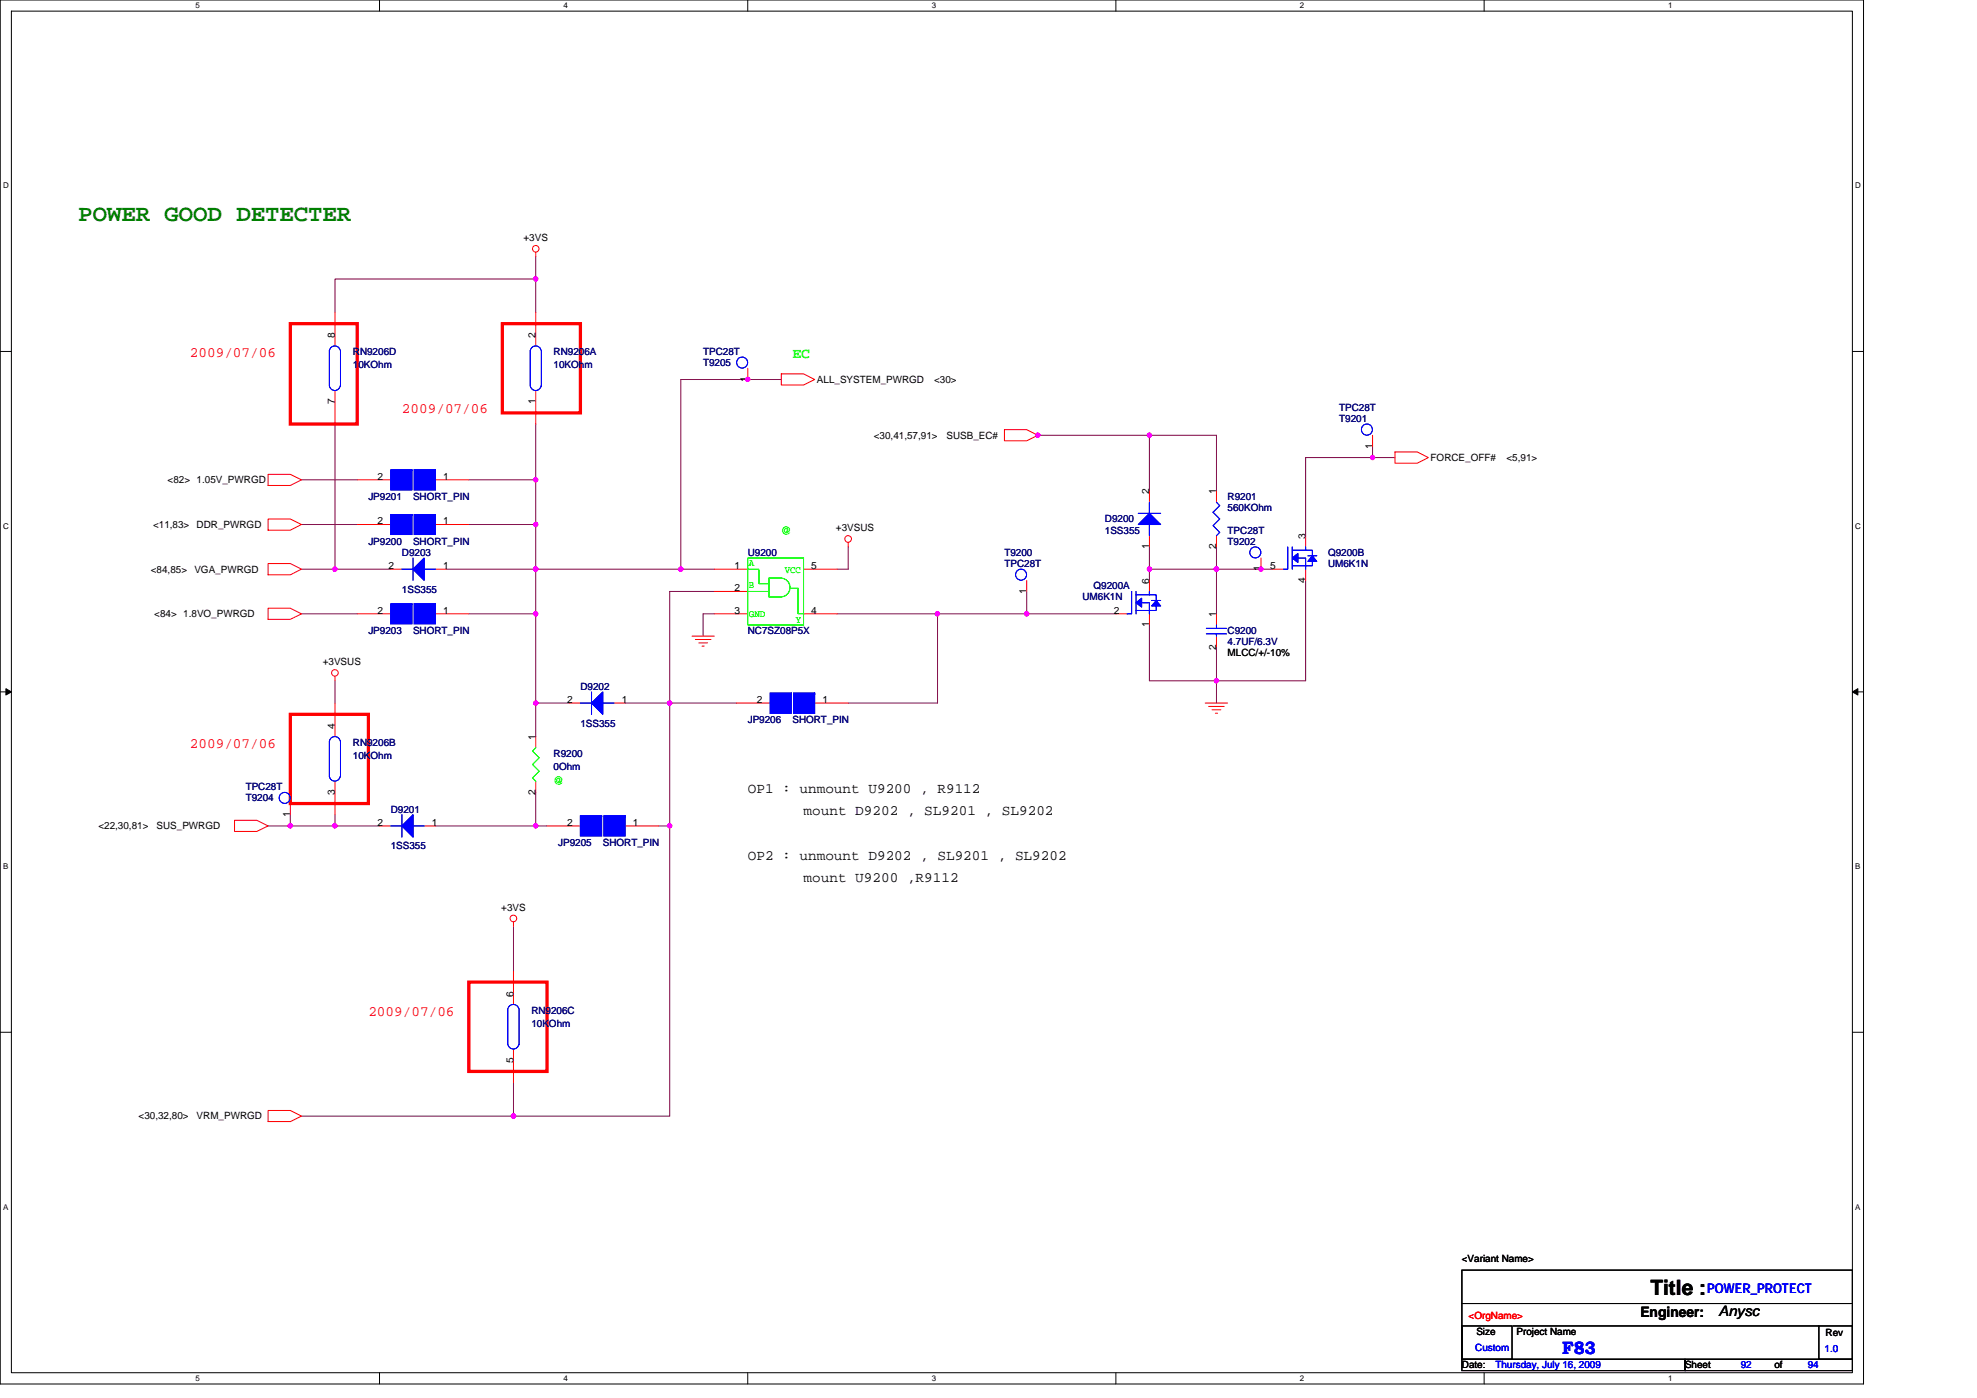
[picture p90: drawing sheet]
<svg xmlns="http://www.w3.org/2000/svg" width="297mm" height="210mm" viewBox="0 0 297 210" stroke-linecap="round" stroke-linejoin="round" font-family="sans-serif">
<defs><g id="words">
<text font-size="3.5" fill="#008000" x="11.8" y="33.1">POWER GOOD DETECTER</text>
<text font-size="3.2" x="248" y="194.5">Title :</text>
<text font-size="2.7" fill="#00f" x="234.7" y="203.3">F83</text>
<g font-size="2.2" fill="#f00">
<text x="28.5" y="53.7">2009/07/06</text>
<text x="60.4" y="62.1">2009/07/06</text>
<text x="28.5" y="112.4">2009/07/06</text>
<text x="55.3" y="152.6">2009/07/06</text>
</g>
<text font-size="2.2" fill="#0f0" x="119.1" y="53.8">EC</text>
<g font-size="2.2">
<text x="112.3" y="119.1">OP1 : unmount U9200 , R9112</text>
<text x="120.7" y="122.4">mount D9202 , SL9201 , SL9202</text>
<text x="112.3" y="129.1">OP2 : unmount D9202 , SL9201 , SL9202</text>
<text x="120.7" y="132.5">mount U9200 ,R9112</text>
<text x="246.5" y="197.8">Engineer:</text>
<text x="258.2" y="197.7">Anysc</text>
</g>
<text font-size="2" fill="#00f" x="256.5" y="194.3">POWER_PROTECT</text>
<g font-size="1.5">
<text x="78.7" y="36.2">+3VS</text>
<text x="50.3" y="50.8" transform="rotate(-90 50.3 50.8)">8</text>
<text x="80.5" y="50.8" transform="rotate(-90 80.5 50.8)">2</text>
<text x="112.3" y="57.3" transform="rotate(-90 112.3 57.3)">1</text>
<text x="122.7" y="57.5">ALL_SYSTEM_PWRGD</text>
<text x="140.4" y="57.5">&lt;30&gt;</text>
<text x="50.3" y="60.7" transform="rotate(-90 50.3 60.7)">7</text>
<text x="80.5" y="60.7" transform="rotate(-90 80.5 60.7)">1</text>
<text x="131.3" y="65.9">&lt;30,41,57,91&gt;</text>
<text x="142.2" y="65.9">SUSB_EC#</text>
<text x="206.2" y="67.4" transform="rotate(-90 206.2 67.4)">1</text>
<text x="214.9" y="69.2">FORCE_OFF#</text>
<text x="226.4" y="69.2">&lt;5,91&gt;</text>
<text x="25.2" y="72.6">&lt;82&gt; 1.05V_PWRGD</text>
<text x="56.7" y="72.1">2</text>
<text x="66.6" y="72.1">1</text>
<text x="172.7" y="74.3" transform="rotate(-90 172.7 74.3)">2</text>
<text x="182.7" y="74.3" transform="rotate(-90 182.7 74.3)">1</text>
<text x="23" y="79.3">&lt;11,83&gt;</text>
<text x="29.5" y="79.3">DDR_PWRGD</text>
<text x="56.7" y="78.8">2</text>
<text x="66.6" y="78.8">1</text>
<text x="125.6" y="79.8">+3VSUS</text>
<text x="172.7" y="82.5" transform="rotate(-90 172.7 82.5)">1</text>
<text x="182.7" y="82.5" transform="rotate(-90 182.7 82.5)">2</text>
<text x="196.1" y="81" transform="rotate(-90 196.1 81)">3</text>
<text x="22.7" y="86">&lt;84,85&gt;</text>
<text x="29.2" y="86">VGA_PWRGD</text>
<text x="58.4" y="85.5">2</text>
<text x="66.6" y="85.5">1</text>
<text x="110.3" y="85.5">1</text>
<text x="110.3" y="88.8">2</text>
<text x="121.9" y="85.5">5</text>
<text x="154.2" y="89.2" transform="rotate(-90 154.2 89.2)">1</text>
<text x="172.7" y="87.7" transform="rotate(-90 172.7 87.7)">6</text>
<text x="189.4" y="85.8" transform="rotate(-90 189.4 85.8)">1</text>
<text x="190.8" y="85.5">5</text>
<text x="196.1" y="87.5" transform="rotate(-90 196.1 87.5)">4</text>
<text x="23.2" y="92.7">&lt;84&gt; 1.8VO_PWRGD</text>
<text x="56.7" y="92.2">2</text>
<text x="66.6" y="92.2">1</text>
<text x="110.3" y="92.2">3</text>
<text x="121.9" y="92.2">4</text>
<text x="167.3" y="92.2">2</text>
<text x="172.7" y="94.2" transform="rotate(-90 172.7 94.2)">1</text>
<text x="182.7" y="92.7" transform="rotate(-90 182.7 92.7)">1</text>
<text x="48.5" y="99.9">+3VSUS</text>
<text x="182.7" y="97.6" transform="rotate(-90 182.7 97.6)">2</text>
<text x="184.4" y="98.6">MLCC/+/-10%</text>
<text x="85.2" y="105.6">2</text>
<text x="93.4" y="105.6">1</text>
<text x="113.7" y="105.6">2</text>
<text x="123.6" y="105.6">1</text>
<text x="50.3" y="109.5" transform="rotate(-90 50.3 109.5)">4</text>
<text x="80.5" y="111.1" transform="rotate(-90 80.5 111.1)">1</text>
<text x="50.3" y="119.4" transform="rotate(-90 50.3 119.4)">3</text>
<text x="80.5" y="119.4" transform="rotate(-90 80.5 119.4)">2</text>
<text x="14.8" y="124.6">&lt;22,30,81&gt;</text>
<text x="23.5" y="124.6">SUS_PWRGD</text>
<text x="43.6" y="122.7" transform="rotate(-90 43.6 122.7)">1</text>
<text x="56.7" y="124">2</text>
<text x="64.9" y="124">1</text>
<text x="85.2" y="124">2</text>
<text x="95.1" y="124">1</text>
<text x="75.3" y="136.8">+3VS</text>
<text x="77.1" y="149.7" transform="rotate(-90 77.1 149.7)">6</text>
<text x="77.1" y="159.6" transform="rotate(-90 77.1 159.6)">5</text>
<text x="20.8" y="168.1">&lt;30,32,80&gt;</text>
<text x="29.5" y="168.1">VRM_PWRGD</text>
<text x="219.6" y="189.6">&lt;Variant Name&gt;</text>
<text x="221.8" y="200.5">Size</text>
<text x="227.9" y="200.5">Project Name</text>
<text x="274.3" y="200.7">Rev</text>
<text x="219.6" y="205.5">Date:</text>
<text x="253.2" y="205.5">Sheet</text>
<text x="266.6" y="205.5">of</text>
</g>
<g font-size="1.5" fill="#000080">
<text x="53" y="53.3">RN9206D</text>
<text x="83.2" y="53.3">RN9206A</text>
<text x="105.6" y="53.3">TPC28T</text>
<text x="53" y="55.3">10KOhm</text>
<text x="83.2" y="55.3">10KOhm</text>
<text x="105.6" y="55">T9205</text>
<text x="201.2" y="63.4">T9201</text>
<text x="201.2" y="61.7">TPC28T</text>
<text x="55.3" y="75.1">JP9201</text>
<text x="62.1" y="75.1">SHORT_PIN</text>
<text x="184.4" y="75.1">R9201</text>
<text x="184.4" y="76.8">560KOhm</text>
<text x="55.3" y="81.8">JP9200</text>
<text x="60.4" y="83.5">D9203</text>
<text x="62.1" y="81.8">SHORT_PIN</text>
<text x="112.3" y="83.5">U9200</text>
<text x="150.9" y="83.5">T9200</text>
<text x="166" y="78.5">D9200</text>
<text x="166" y="80.1">1SS355</text>
<text x="184.4" y="81.8">T9202</text>
<text x="184.4" y="80.1">TPC28T</text>
<text x="199.5" y="83.5">Q9200B</text>
<text x="60.4" y="89">1SS355</text>
<text x="150.9" y="85.2">TPC28T</text>
<text x="164.3" y="88.5">Q9200A</text>
<text x="199.5" y="85.2">UM6K1N</text>
<text x="55.3" y="95.2">JP9203</text>
<text x="62.1" y="95.2">SHORT_PIN</text>
<text x="112.3" y="95.2">NC7SZ08P5X</text>
<text x="162.6" y="90.2">UM6K1N</text>
<text x="184.4" y="95.2">C9200</text>
<text x="184.4" y="96.9">4.7UF/6.3V</text>
<text x="87.2" y="103.6">D9202</text>
<text x="53" y="112">RN9206B</text>
<text x="83.2" y="113.7">R9200</text>
<text x="87.2" y="109.1">1SS355</text>
<text x="112.3" y="108.6">JP9206</text>
<text x="119.1" y="108.6">SHORT_PIN</text>
<text x="36.9" y="118.7">TPC28T</text>
<text x="53" y="114">10KOhm</text>
<text x="83.2" y="115.7">0Ohm</text>
<text x="36.9" y="120.4">T9204</text>
<text x="58.7" y="122">D9201</text>
<text x="58.7" y="127.6">1SS355</text>
<text x="83.9" y="127.1">JP9205</text>
<text x="90.6" y="127.1">SHORT_PIN</text>
<text x="79.8" y="152.2">RN9206C</text>
<text x="79.8" y="154.2">10KOhm</text>
</g>
<g font-size="1.5" fill="#0f0">
<text x="117.4" y="80.1">@</text>
<text x="112.5" y="85">A</text>
<text x="112.5" y="88.4">B</text>
<text x="117.9" y="86">VCC</text>
<text x="112.5" y="92.7">GND</text>
<text x="119.6" y="93.6">Y</text>
<text x="83.2" y="117.7">@</text>
</g>
<text font-size="1.5" fill="#f00" x="220.7" y="198.2">&lt;OrgName&gt;</text>
<g font-size="1.5" fill="#00f">
<text x="221.7" y="202.9">Custom</text>
<text x="274.1" y="203">1.0</text>
<text x="224.7" y="205.5">Thursday, July 16, 2009</text>
<text x="261.6" y="205.5">92</text>
<text x="271.6" y="205.5">94</text>
</g>
<g font-size="1.2">
<text x="29.4" y="1.3">5</text>
<text x="84.7" y="1.3">4</text>
<text x="140" y="1.3">3</text>
<text x="195.3" y="1.3">2</text>
<text x="250.6" y="1.3">1</text>
<text x=".5" y="28.3">D</text>
<text x="278.7" y="28.3">D</text>
<text x=".5" y="79.4">C</text>
<text x="278.7" y="79.4">C</text>
<text x=".5" y="130.6">B</text>
<text x="278.7" y="130.6">B</text>
<text x=".5" y="181.7">A</text>
<text x="278.7" y="181.7">A</text>
<text x="29.4" y="207.5">5</text>
<text x="84.7" y="207.5">4</text>
<text x="140" y="207.5">3</text>
<text x="195.3" y="207.5">2</text>
<text x="250.6" y="207.5">1</text>
</g>
</g></defs>
<path d="M0 0h280v207.9h-280zM1.7 1.7h276.6v204.5h-276.6z" fill="none" stroke="#000" stroke-width=".15"/>
<g fill="#fff">
<path d="M29.4 .2h.6v1.3h-.6z"/>
<path d="M29.4 206.4h.6v1.3h-.6z"/>
</g>
<path d="M57 0v1.7M57 206.2v1.7" fill="none" stroke="#000" stroke-width=".15"/>
<g fill="#fff">
<path d="M84.7 .2h.6v1.3h-.6z"/>
<path d="M84.7 206.4h.6v1.3h-.6z"/>
</g>
<path d="M112.3 0v1.7M112.3 206.2v1.7" fill="none" stroke="#000" stroke-width=".15"/>
<g fill="#fff">
<path d="M140 .2h.6v1.3h-.6z"/>
<path d="M140 206.4h.6v1.3h-.6z"/>
</g>
<path d="M167.7 0v1.7M167.7 206.2v1.7" fill="none" stroke="#000" stroke-width=".15"/>
<g fill="#fff">
<path d="M195.3 .2h.7v1.3h-.7z"/>
<path d="M195.3 206.4h.7v1.3h-.7z"/>
</g>
<path d="M223 0v1.7M223 206.2v1.7" fill="none" stroke="#000" stroke-width=".15"/>
<g fill="#fff">
<path d="M250.6 .2h.7v1.3h-.7z"/>
<path d="M250.6 206.4h.7v1.3h-.7z"/>
<path d="M.5 27.2h.8v1.4h-.8z"/>
<path d="M278.7 27.2h.9v1.4h-.9z"/>
<path d="M.5 78.3h.8v1.4h-.8z"/>
<path d="M278.7 78.3h.9v1.4h-.9z"/>
</g>
<path d="M0 52.8h1.7M278.3 52.8h1.7" fill="none" stroke="#000" stroke-width=".15"/>
<g fill="#fff">
<path d="M.5 129.5h.7v1.3h-.7z"/>
<path d="M278.7 129.5h.8v1.3h-.8z"/>
</g>
<path d="M0 103.9h1.7M278.3 103.9h1.7" fill="none" stroke="#000" stroke-width=".15"/>
<path d="M.9 103.4l.8 .5-.8 .5zM278.3 103.9l.8-.5v1z" fill="#000" stroke="#000" stroke-width=".15"/>
<g fill="#fff">
<path d="M.5 180.6h.7v1.3h-.7z"/>
<path d="M278.7 180.6h.8v1.3h-.8z"/>
</g>
<path d="M0 155h1.7M278.3 155h1.7M219.6 195.8h58.7M219.6 190.8h58.7v13.4h-58.7zM219.6 199.2h7.6v5h-7.6zM227.3 199.2h46M273.3 199.2h5v5h-5zM219.6 204.2h33.6v1.7h-33.6zM253.2 204.2h25.1v1.7h-25.1z" fill="none" stroke="#000" stroke-width=".15"/>
<g fill="none" stroke="#800040" stroke-width=".15">
<path d="M80.5 38.5v3.4M80.5 41.9h-30.2v5M80.5 41.9v5M117.4 57h-15.1v28.5M45.3 78.8h8.4M45.3 72.1h8.4M50.3 63.7v21.8M70.4 78.8h10.1M70.4 72.1h10.1M80.5 72.1v6.7M80.5 78.8v6.7M80.5 63.7v8.4"/>
<path d="M155.9 65.4h16.8M172.7 65.4h10.1v8.4M172.7 65.4v8.4M206.2 68.7h-10v11.8M206.2 67.1v1.6M206.2 68.7h3.4M45.3 92.2h8.4M45.3 85.5h5M50.3 85.5h8.4M67.1 85.5h13.4M70.4 92.2h10.1M80.5 85.5h21.8"/>
<path d="M80.5 85.5v6.7M80.5 92.2v13.4M102.3 85.5h5M107.3 92.2h-1.7v3.3M107.3 88.8h-6.7v16.8M125.8 92.2h15.1M127.4 82.1v3.4h-1.6M140.9 92.2v13.4h-13.5M140.9 92.2h13.4M154.3 92.2h13.4M154.3 88.8v3.4M172.7 93.9v8.4h10.1"/>
<path d="M172.7 82.1v3.4M172.7 85.5h10.1M172.7 85.5v1.7M182.8 85.5h8.4M182.8 82.1v3.4M182.8 85.5v6.7M182.8 97.2v5.1M196.2 87.2v15.1h-13.4M50.3 102.3v3.3M80.5 105.6h5M80.5 105.6v5M80.5 119v5.1h1.7"/>
<path d="M93.9 105.6h6.7M100.6 105.6h10.1M100.6 105.6v18.5M182.8 102.3v3.3M40.3 124.1h3.3M43.6 122.4v1.7M43.6 124.1h6.7M50.3 122.4v1.7h6.7M65.4 124.1h15.1M77.1 139.1v6.7M99 124.1h1.6M100.6 124.1v43.5h-23.5"/>
<path d="M45.3 167.6h31.8M77.1 162.6v5"/>
</g>
<g fill="#f0f" stroke="#f0f" stroke-width=".15">
<circle cx="172.7" cy="65.4" r=".32"/>
<circle cx="182.7" cy="102.2" r=".32"/>
<circle cx="206.2" cy="68.7" r=".32"/>
<circle cx="80.5" cy="85.5" r=".32"/>
<circle cx="154.2" cy="92.2" r=".33"/>
<circle cx="182.7" cy="85.5" r=".32"/>
<circle cx="172.7" cy="85.5" r=".32"/>
<circle cx="189.5" cy="85.5" r=".32"/>
<circle cx="77.1" cy="167.6" r=".33"/>
<circle cx="112.3" cy="57" r=".33"/>
<circle cx="102.3" cy="85.5" r=".33"/>
<circle cx="43.6" cy="124" r=".33"/>
<circle cx="80.5" cy="78.8" r=".32"/>
<circle cx="50.3" cy="124" r=".33"/>
<circle cx="140.8" cy="92.2" r=".32"/>
<circle cx="155.9" cy="65.4" r=".32"/>
<circle cx="80.5" cy="105.6" r=".32"/>
<circle cx="80.5" cy="92.2" r=".32"/>
<circle cx="80.5" cy="124" r=".32"/>
<circle cx="100.6" cy="124" r=".33"/>
<circle cx="100.6" cy="105.6" r=".33"/>
<circle cx="80.5" cy="72.1" r=".32"/>
<circle cx="50.3" cy="85.5" r=".33"/>
<circle cx="80.5" cy="41.9" r=".32"/>
</g>
<g fill="none" stroke="#f00" stroke-width=".15">
<path d="M80.5 37.9v.6M50.3 46.9v5.1M50.3 58.7v5M80.5 46.9v5.1M80.5 58.7v5M112.3 55.3v1.7M117.4 56.2h3.3l1.7 .8-1.7 .8h-3.3zM40.3 78h3.3l1.7 .8-1.7 .8h-3.3zM40.3 71.2h3.3l1.7 .9-1.7 .8h-3.3zM53.7 72.1h5M53.7 78.8h5M65.4 72.1h5"/>
<path d="M65.4 78.8h5M150.9 64.5h3.4l1.6 .9-1.6 .8h-3.4zM172.7 73.8v1.6M182.8 73.8v1.6M206.2 65.4v1.7M209.6 67.9h3.3l1.7 .8-1.7 .9h-3.3zM40.3 84.6h3.3l1.7 .9-1.7 .8h-3.3zM40.3 91.4h3.3l1.7 .8-1.7 .8h-3.3zM53.7 92.2h5M58.7 85.5h1.7M65.4 85.5h1.7M65.4 92.2h5"/>
<path d="M104 95.5h3.3M104.5 96.1h2.3M105 96.6h1.3M105.5 97h.3M107.3 85.5h5M107.3 92.2h5M107.3 88.8h5M120.7 85.5h5.1M120.7 92.2h5.1M127.4 81.5v.6M154.3 87.2v1.6M167.7 92.2h1.7"/>
<path d="M172.7 80.5v1.6M172.7 87.2v1.6M172.7 92.2v1.7M182.8 80.5v1.6M182.8 92.2v1.7M182.8 95.5v1.7M189.5 83.8v1.7M191.2 85.5h1.6M196.2 80.5v1.6M196.2 85.5v1.7M50.3 101.6v.7M50.3 105.6v5"/>
<path d="M50.3 117.3v5.1M80.5 110.6v1.7M80.5 117.3v1.7M85.5 105.6h1.7M92.2 105.6h1.7M110.7 105.6h5M122.4 105.6h5M181.1 105.6h3.3M181.6 106.1h2.3M182.1 106.6h1.3M182.6 107.1h.3M35.2 123.2h3.4l1.7 .9-1.7 .8h-3.4z"/>
<path d="M43.6 120.7v1.7M57 124.1h1.7M63.7 124.1h1.7M77.1 138.5v.6M82.2 124.1h5M93.9 124.1h5.1M77.1 145.8v5.1M77.1 157.6v5M40.3 166.8h3.3l1.7 .8-1.7 .9h-3.3z"/>
<circle cx="80.5" cy="37.4" r=".49"/>
<circle cx="127.4" cy="80.9" r=".5"/>
<circle cx="50.3" cy="101.1" r=".49"/>
<circle cx="77.1" cy="138" r=".5"/>
</g>
<path d="M43.6 48.6h10.1v15.1h-10.1zM75.5 48.6h11.7v13.4h-11.7zM43.6 107.3h11.7v13.4h-11.7zM70.4 147.5h11.8v13.4h-11.8z" fill="none" stroke="#f00" stroke-width=".49"/>
<g fill="none" stroke="#00f" stroke-width=".15">
<path d="M49.5 52.6v5.4M49.5 52.6a.82 .82 0 0 1 .8-.6 .82 .82 0 0 1 .8 .6M51.1 58a.82 .82 0 0 1-.8 .7 .82 .82 0 0 1-.8-.7M51.2 52.6v5.4M79.7 52.6v5.4M79.7 52.6a.82 .82 0 0 1 .8-.6 .82 .82 0 0 1 .8 .6M81.3 58a.82 .82 0 0 1-.8 .7 .82 .82 0 0 1-.8-.7M81.3 52.6v5.4M171 77.1h3.4M172.7 78.8v1.7M172.7 75.4v1.7M182.8 75.4l.5 .5-1 1 1 1.1-1 1 1 1-.5 .5"/>
<path d="M60.4 85.5h1.7M62.1 83.8v3.4M63.7 85.5h1.7M170 88.8v3.4h-.6M170.7 88.8v3.4M170.7 89.3h2M171.5 90.5h1.2v1.7M172.7 88.8v.5M172.7 89.3h1v.9M173 90.2h1.4M173.7 91v.7h-3M181.2 94.4h3.1"/>
<path d="M181.2 95.2h3.1M182.8 93.9v.5M182.8 95.2v.3M193.5 82.1v3.4h-.7M194.2 82.1v3.4M194.2 82.6h2M195 83.8h1.2v1.7M196.2 82.1v.5M196.2 82.6h1v.9M196.5 83.5h1.3M197.2 84.3v.7h-3M49.5 111.3v5.4"/>
<path d="M49.5 111.3a.82 .82 0 0 1 .8-.7 .82 .82 0 0 1 .8 .7M51.1 116.6a.82 .82 0 0 1-.8 .7 .82 .82 0 0 1-.8-.6M51.2 111.3v5.4M87.2 105.6h1.7M88.9 103.9v3.4M90.6 105.6h1.6M58.7 124.1h1.7M60.4 122.4v3.3M62.1 124.1h1.6M76.3 151.5v5.4M76.3 151.5a.85 .85 0 0 1 .9-.6 .85 .85 0 0 1 .8 .6M78 156.9a.83 .83 0 0 1-.8 .7 .83 .83 0 0 1-.9-.7"/>
<path d="M78 151.5v5.4"/>
<circle cx="111.5" cy="54.5" r=".83"/>
<circle cx="205.4" cy="64.5" r=".83"/>
<circle cx="153.4" cy="86.3" r=".83"/>
<circle cx="188.6" cy="83" r=".83"/>
<circle cx="42.8" cy="119.8" r=".83"/>
</g>
<g fill="#00f" stroke="#00f" stroke-width=".15">
<path d="M62.2 70.6v3h3.2v-3z" fill-rule="evenodd"/>
<path d="M58.7 70.6v3h3.2v-3z" fill-rule="evenodd"/>
<path d="M62.2 70.6v3h3.2v-3z" fill-rule="evenodd"/>
<path d="M58.7 70.6v3h3.2v-3z" fill-rule="evenodd"/>
<path d="M194.2 83.8l.8-.7v1.4z" fill-rule="evenodd"/>
<path d="M197.2 83.5l.6 .8h-1.3z" fill-rule="evenodd"/>
<path d="M194.2 83.8l.8-.7v1.4z" fill-rule="evenodd"/>
<path d="M197.2 83.5l.6 .8h-1.3z" fill-rule="evenodd"/>
<path d="M62.2 90.7v3h3.2v-3z" fill-rule="evenodd"/>
<path d="M58.7 90.7v3h3.2v-3z" fill-rule="evenodd"/>
<path d="M62.2 90.7v3h3.2v-3z" fill-rule="evenodd"/>
<path d="M58.7 90.7v3h3.2v-3z" fill-rule="evenodd"/>
<path d="M90.7 122.5v3.1h3.2v-3.1z" fill-rule="evenodd"/>
<path d="M87.2 122.5v3.1h3.2v-3.1z" fill-rule="evenodd"/>
<path d="M90.7 122.5v3.1h3.2v-3.1z" fill-rule="evenodd"/>
<path d="M87.2 122.5v3.1h3.2v-3.1z" fill-rule="evenodd"/>
<path d="M62.1 85.5l1.6-1.7v3.4z" fill-rule="evenodd"/>
<path d="M62.1 85.5l1.6-1.7v3.4z" fill-rule="evenodd"/>
<path d="M88.9 105.6l1.7-1.7v3.4z" fill-rule="evenodd"/>
<path d="M88.9 105.6l1.7-1.7v3.4z" fill-rule="evenodd"/>
<path d="M170.7 90.5l.8-.6v1.3z" fill-rule="evenodd"/>
<path d="M173.7 90.2l.7 .8h-1.4z" fill-rule="evenodd"/>
<path d="M170.7 90.5l.8-.6v1.3z" fill-rule="evenodd"/>
<path d="M173.7 90.2l.7 .8h-1.4z" fill-rule="evenodd"/>
<path d="M62.1 122.4v3.3l-1.7-1.6z" fill-rule="evenodd"/>
<path d="M62.1 122.4v3.3l-1.7-1.6z" fill-rule="evenodd"/>
<path d="M62.2 77.3v3h3.2v-3z" fill-rule="evenodd"/>
<path d="M58.7 77.3v3h3.2v-3z" fill-rule="evenodd"/>
<path d="M62.2 77.3v3h3.2v-3z" fill-rule="evenodd"/>
<path d="M58.7 77.3v3h3.2v-3z" fill-rule="evenodd"/>
<path d="M172.7 77.1l1.7 1.7h-3.4z" fill-rule="evenodd"/>
<path d="M172.7 77.1l1.7 1.7h-3.4z" fill-rule="evenodd"/>
<path d="M119.2 104.1v3h3.2v-3z" fill-rule="evenodd"/>
<path d="M115.7 104.1v3h3.2v-3z" fill-rule="evenodd"/>
<path d="M119.2 104.1v3h3.2v-3z" fill-rule="evenodd"/>
<path d="M115.7 104.1v3h3.2v-3z" fill-rule="evenodd"/>
</g>
<path d="M112.3 83.8h8.4v10.1h-8.4zM112.3 85.5h1.7v2.2h1.5M112.3 88.8h3.2M117.2 86.8a1.41 1.41 0 0 1 1.5 1.4 1.41 1.41 0 0 1-1.5 1.4M117.4 86.8h-1.9v2.9h1.9M118.7 88.3h1.2v3.9h.8M80.5 112.3l-.5 .5 1 1-1 1 1 1-1 1 .5 .5" fill="none" stroke="#0f0" stroke-width=".15"/>
<use href="#words"/>
</svg>
